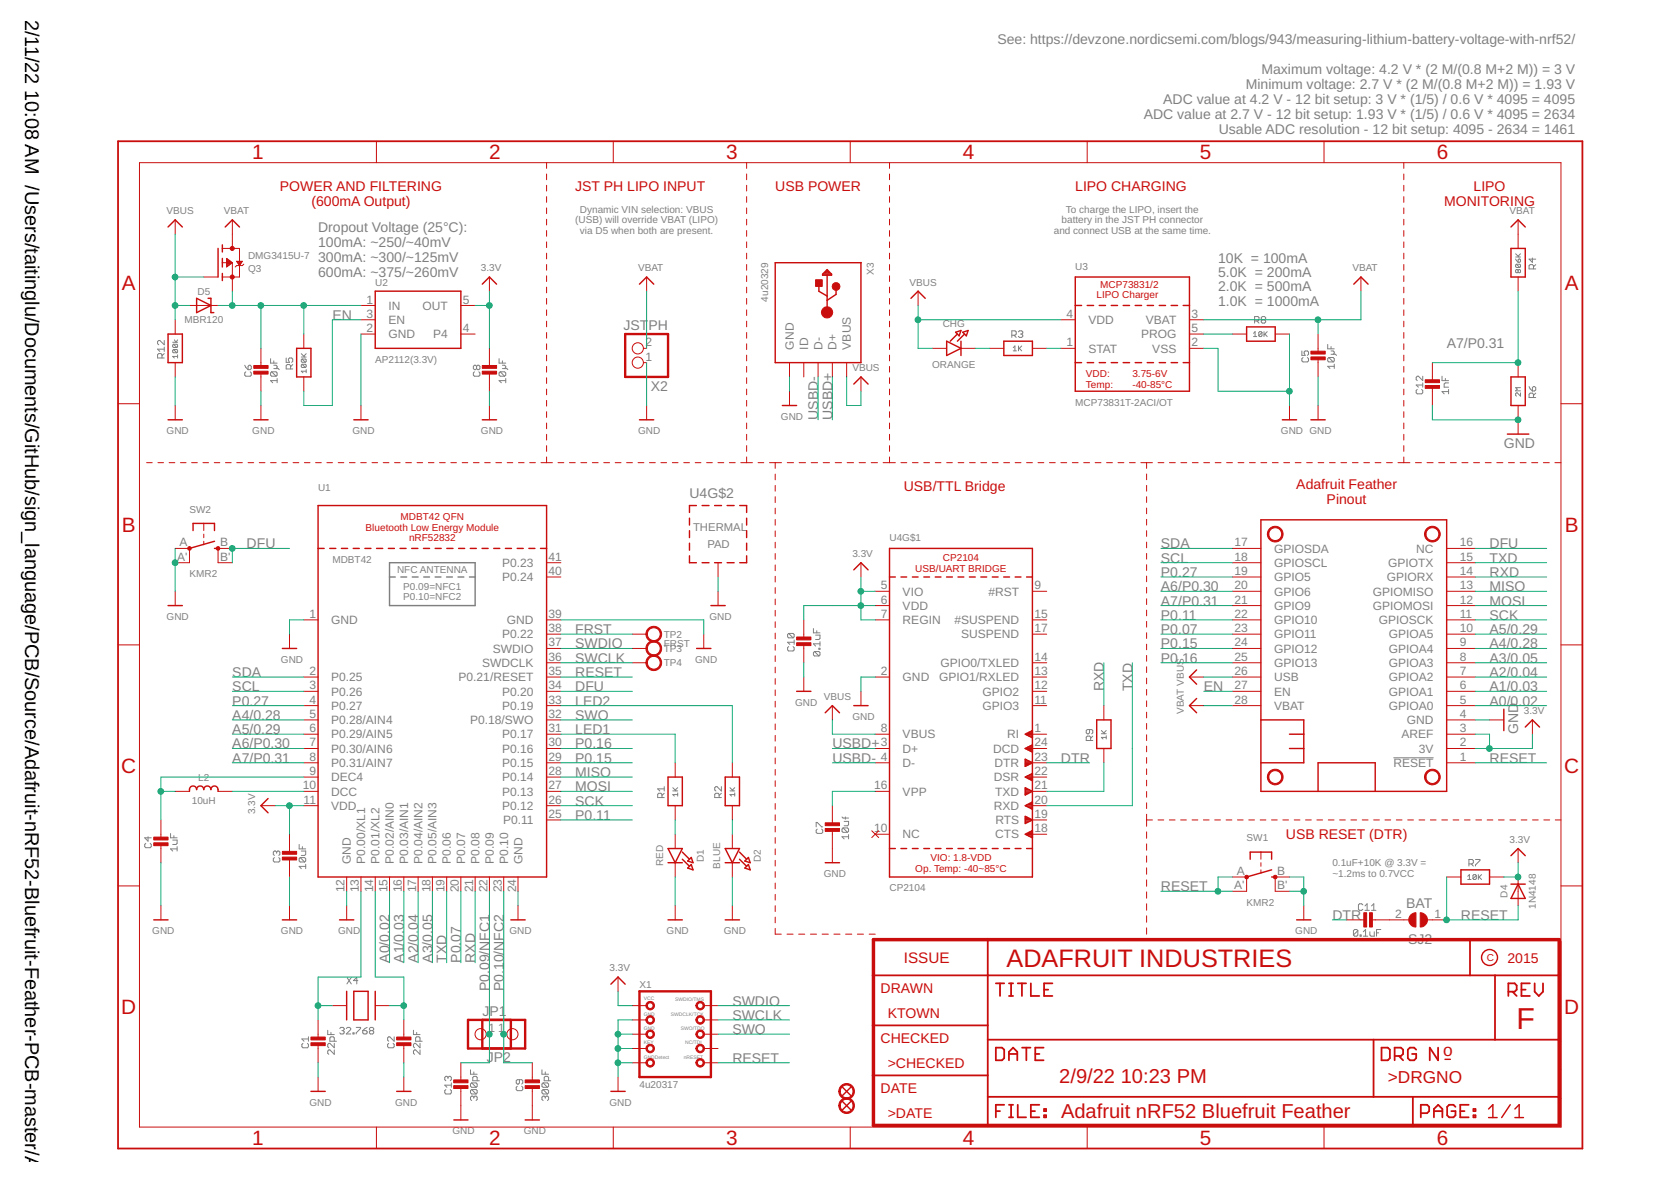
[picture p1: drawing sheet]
<svg xmlns="http://www.w3.org/2000/svg" width="297mm" height="210mm" viewBox="0 0 297 210" stroke-linecap="round" stroke-linejoin="round" font-family="sans-serif">
<defs><g id="words">
<text font-size="5.4" fill="#c90d0c" x="269.6" y="182.9">F</text>
<text font-size="4.5" fill="#c90d0c" x="178.9" y="171.9">ADAFRUIT INDUSTRIES</text>
<g font-size="3.7" fill="#c90d0c">
<text x="44.8" y="28.3">1</text>
<text x="86.9" y="28.3">2</text>
<text x="129.1" y="28.3">3</text>
<text x="171.2" y="28.3">4</text>
<text x="213.3" y="28.3">5</text>
<text x="255.4" y="28.3">6</text>
<text x="21.7" y="51.6">A</text>
<text x="278.2" y="51.6">A</text>
<text x="21.7" y="94.5">B</text>
<text x="278.2" y="94.5">B</text>
<text x="21.6" y="137.3">C</text>
<text x="278" y="137.3">C</text>
<text x="21.6" y="180.2">D</text>
<text x="278" y="180.2">D</text>
<text x="44.8" y="203.5">1</text>
<text x="86.9" y="203.5">2</text>
<text x="129.1" y="203.5">3</text>
<text x="171.2" y="203.5">4</text>
<text x="213.3" y="203.5">5</text>
<text x="255.4" y="203.5">6</text>
</g>
<g font-size="3.6" fill="#c90d0c">
<text x="188.3" y="192.4">2/9/22</text>
<text x="199.2" y="192.4">10:23 PM</text>
<text x="188.6" y="198.7">Adafruit nRF52 Bluefruit Feather</text>
</g>
<g font-size="3.5">
<text x="4.5" y="3.5" transform="rotate(90 4.5 3.5)">2/11/22</text>
<text x="4.5" y="16" transform="rotate(90 4.5 16)">10:08 AM /Users/taitinglu/Documents/GitHub/sign_language/PCB/Source/Adafruit-nRF52-Bluefruit-Feather-PCB-master/Ada</text>
</g>
<g font-size="3.1" fill="#c90d0c">
<text x="256.5" y="187.6">o</text>
<text x="246.7" y="192.4">&gt;DRGNO</text>
</g>
<text font-size="2.7" fill="#c90d0c" x="160.7" y="171.1">ISSUE</text>
<g font-size="2.5" fill="#808080">
<text x="177.3" y="7.8">See: https:/ devzone.nordicsemi.com/blogs/943/measuring-lithium-battery-voltage-with-nrf52/</text>
<text x="221.4" y="15.8">Minimum voltage: 2.7 V * (2 M/(0.8 M+2 M)) = 1.93 V</text>
<text x="224.2" y="13.2">Maximum voltage: 4.2 V * (2 M/(0.8 M+2 M)) = 3 V</text>
<text x="203.3" y="21.2">ADC value at 2.7 V - 12 bit setup: 1.93 V * (1/5) / 0.6 V * 4095 = 2634</text>
<text x="206.8" y="18.5">ADC value at 4.2 V - 12 bit setup: 3 V * (1/5) / 0.6 V * 4095 = 4095</text>
<text x="216.6" y="23.8">Usable ADC resolution - 12 bit setup: 4095 - 2634 = 1461</text>
<text x="56.5" y="41.2">Dropout Voltage (25°C):</text>
<text x="56.5" y="43.9">100mA: ~250/~40mV</text>
<text x="56.5" y="46.6">300mA: ~300/~125mV</text>
<text x="216.5" y="46.7">10K = 100mA</text>
<text x="56.5" y="49.2">600mA: ~375/~260mV</text>
<text x="216.5" y="49.2">5.0K = 200mA</text>
<text x="216.5" y="51.8">2.0K = 500mA</text>
<text x="59.1" y="56.8">EN</text>
<text x="110.8" y="58.6">JST</text>
<text x="115.3" y="58.6">PH</text>
<text x="216.5" y="54.3">1.0K = 1000mA</text>
<text x="257.2" y="61.9">A7/P0.31</text>
<text x="115.7" y="69.4">X2</text>
<text x="145.4" y="74.6" transform="rotate(-90 145.4 74.6)">USBD-</text>
<text x="148" y="74.6" transform="rotate(-90 148 74.6)">USBD+</text>
<text x="267.3" y="79.7">GND</text>
<text x="122.6" y="88.6">U4G$2</text>
<text x="43.8" y="97.5">DFU</text>
<text x="206.4" y="97.5">SDA</text>
<text x="206.4" y="100">SCL</text>
<text x="264.8" y="100">TXD</text>
<text x="264.8" y="97.5">DFU</text>
<text x="206.4" y="102.6">P0.27</text>
<text x="206.4" y="105.1">A6/P0.30</text>
<text x="206.4" y="107.6">A7/P0.31</text>
<text x="264.8" y="107.6">MOSI</text>
<text x="264.8" y="105.1">MISO</text>
<text x="264.8" y="102.6">RXD</text>
<text x="102.2" y="112.7">FRST</text>
<text x="206.4" y="112.7">P0.07</text>
<text x="206.4" y="110.2">P0.11</text>
<text x="264.8" y="110.2">SCK</text>
<text x="264.8" y="112.7">A5/0.29</text>
<text x="102.2" y="115.2">SWDIO</text>
<text x="102.2" y="117.8">SWCLK</text>
<text x="206.4" y="115.2">P0.15</text>
<text x="206.4" y="117.8">P0.16</text>
<text x="264.8" y="117.8">A3/0.05</text>
<text x="264.8" y="115.2">A4/0.28</text>
<text x="41.3" y="120.3">SDA</text>
<text x="41.3" y="122.9">SCL</text>
<text x="41.3" y="125.4">P0.27</text>
<text x="102.2" y="120.3">RESET</text>
<text x="102.2" y="125.4">LED2</text>
<text x="102.2" y="122.9">DFU</text>
<text x="196.2" y="122.9" transform="rotate(-90 196.2 122.9)">RXD</text>
<text x="201.3" y="122.9" transform="rotate(-90 201.3 122.9)">TXD</text>
<text x="214" y="122.9">EN</text>
<text x="264.8" y="120.3">A2/0.04</text>
<text x="264.8" y="125.4">A0/0.02</text>
<text x="264.8" y="122.9">A1/0.03</text>
<text x="41.3" y="127.9">A4/0.28</text>
<text x="41.3" y="130.5">A5/0.29</text>
<text x="102.2" y="130.5">LED1</text>
<text x="102.2" y="127.9">SWO</text>
<text x="269.9" y="130.5" transform="rotate(-90 269.9 130.5)">GND</text>
<text x="41.3" y="133">A6/P0.30</text>
<text x="41.3" y="135.6">A7/P0.31</text>
<text x="102.2" y="135.6">P0.15</text>
<text x="102.2" y="133">P0.16</text>
<text x="148" y="133">USBD+</text>
<text x="148" y="135.6">USBD-</text>
<text x="188.6" y="135.6">DTR</text>
<text x="264.8" y="135.6">RESET</text>
<text x="102.2" y="143.2">SCK</text>
<text x="102.2" y="140.6">MOSI</text>
<text x="102.2" y="138.1">MISO</text>
<text x="102.2" y="145.7">P0.11</text>
<text x="206.4" y="158.4">RESET</text>
<text x="249.9" y="161.5">BAT</text>
<text x="236.8" y="163.5">DTR</text>
<text x="250.3" y="167.8">SJ2</text>
<text x="259.7" y="163.5">RESET</text>
<text x="69.2" y="171.1" transform="rotate(-90 69.2 171.1)">A0/0.02</text>
<text x="71.8" y="171.1" transform="rotate(-90 71.8 171.1)">A1/0.03</text>
<text x="74.3" y="171.1" transform="rotate(-90 74.3 171.1)">A2/0.04</text>
<text x="76.9" y="171.1" transform="rotate(-90 76.9 171.1)">A3/0.05</text>
<text x="79.4" y="171.1" transform="rotate(-90 79.4 171.1)">TXD</text>
<text x="81.9" y="171.1" transform="rotate(-90 81.9 171.1)">P0.07</text>
<text x="84.5" y="171.1" transform="rotate(-90 84.5 171.1)">RXD</text>
<text x="87" y="176.2" transform="rotate(-90 87 176.2)">P0.09/NFC1</text>
<text x="89.6" y="176.2" transform="rotate(-90 89.6 176.2)">P0.10/NFC2</text>
<text x="130.2" y="178.7">SWDIO</text>
<text x="85.7" y="180.6">JP1</text>
<text x="130.2" y="181.3">SWCLK</text>
<text x="130.2" y="183.8">SWO</text>
<text x="86.5" y="188.8">JP2</text>
<text x="130.2" y="188.9">RESET</text>
</g>
<g font-size="2.5" fill="#c90d0c">
<text x="49.8" y="33.9">POWER AND FILTERING</text>
<text x="102.2" y="34">JST PH LIPO INPUT</text>
<text x="137.8" y="34">USB POWER</text>
<text x="191.1" y="34">LIPO CHARGING</text>
<text x="261.9" y="33.9">LIPO</text>
<text x="55.4" y="36.5">(600mA Output)</text>
<text x="256.7" y="36.5">MONITORING</text>
<text x="160.7" y="87.3">USB/TTL Bridge</text>
<text x="230.4" y="86.9">Adafruit Feather</text>
<text x="235.8" y="89.5">Pinout</text>
<text x="228.6" y="149.2">USB RESET (DTR)</text>
<text x="268" y="171.1">2015</text>
<text x="156.5" y="176.5">DRAWN</text>
<text x="156.5" y="185.4">CHECKED</text>
<text x="157.8" y="181">KTOWN</text>
<text x="157.8" y="189.9">&gt;CHECKED</text>
<text x="156.5" y="194.3">DATE</text>
<text x="157.8" y="198.7">&gt;DATE</text>
</g>
<g font-size="2.1" fill="#808080">
<text x="65.2" y="53.9">1</text>
<text x="82.3" y="53.9">5</text>
<text x="65.2" y="56.5">3</text>
<text x="65.2" y="59">2</text>
<text x="69" y="55.1">IN</text>
<text x="69" y="57.6">EN</text>
<text x="75.1" y="55.1">OUT</text>
<text x="82.3" y="59">4</text>
<text x="189.6" y="56.5">4</text>
<text x="193.5" y="57.6">VDD</text>
<text x="203.7" y="57.6">VBAT</text>
<text x="211.8" y="56.5">3</text>
<text x="211.8" y="59">5</text>
<text x="69" y="60.1">GND</text>
<text x="77" y="60.1">P4</text>
<text x="114.7" y="64.1">1</text>
<text x="114.7" y="61.6">2</text>
<text x="141.1" y="62.1" transform="rotate(-90 141.1 62.1)">GND</text>
<text x="143.6" y="62.1" transform="rotate(-90 143.6 62.1)">ID</text>
<text x="146.2" y="62.1" transform="rotate(-90 146.2 62.1)">D-</text>
<text x="148.7" y="62.1" transform="rotate(-90 148.7 62.1)">D+</text>
<text x="151.3" y="62.1" transform="rotate(-90 151.3 62.1)">VBUS</text>
<text x="189.6" y="61.6">1</text>
<text x="193.5" y="62.7">STAT</text>
<text x="202.8" y="60.1">PROG</text>
<text x="204.8" y="62.7">VSS</text>
<text x="211.8" y="61.6">2</text>
<text x="31.5" y="99.7">A'</text>
<text x="31.9" y="97.1">A</text>
<text x="39.1" y="97.1">B</text>
<text x="39.1" y="99.7">B'</text>
<text x="89.2" y="100.8">P0.23</text>
<text x="97.5" y="99.7">41</text>
<text x="219.4" y="97.1">17</text>
<text x="219.4" y="99.7">18</text>
<text x="226.5" y="98.2">GPIOSDA</text>
<text x="226.5" y="100.8">GPIOSCL</text>
<text x="246.7" y="100.8">GPIOTX</text>
<text x="251.7" y="98.2">NC</text>
<text x="259.5" y="99.7">15</text>
<text x="259.5" y="97.1">16</text>
<text x="89.2" y="103.3">P0.24</text>
<text x="97.5" y="102.2">40</text>
<text x="156.6" y="104.7">5</text>
<text x="156.6" y="107.3">6</text>
<text x="160.5" y="105.9">VIO</text>
<text x="175.7" y="105.9">#RST</text>
<text x="183.9" y="104.7">9</text>
<text x="219.4" y="102.2">19</text>
<text x="219.4" y="107.3">21</text>
<text x="219.4" y="104.7">20</text>
<text x="226.5" y="103.3">GPIO5</text>
<text x="226.5" y="105.9">GPIO6</text>
<text x="244" y="105.9">GPIOMISO</text>
<text x="246.5" y="103.3">GPIORX</text>
<text x="259.5" y="107.3">12</text>
<text x="259.5" y="104.7">13</text>
<text x="259.5" y="102.2">14</text>
<text x="55" y="109.8">1</text>
<text x="58.9" y="110.9">GND</text>
<text x="89.2" y="113.5">P0.22</text>
<text x="90.1" y="110.9">GND</text>
<text x="97.5" y="112.4">38</text>
<text x="97.5" y="109.8">39</text>
<text x="156.6" y="109.8">7</text>
<text x="160.5" y="108.4">VDD</text>
<text x="160.5" y="110.9">REGIN</text>
<text x="169.7" y="110.9">#SUSPEND</text>
<text x="170.8" y="113.5">SUSPEND</text>
<text x="183.9" y="112.4">17</text>
<text x="183.9" y="109.8">15</text>
<text x="219.4" y="109.8">22</text>
<text x="219.4" y="112.4">23</text>
<text x="226.5" y="108.4">GPIO9</text>
<text x="226.5" y="110.9">GPIO10</text>
<text x="226.5" y="113.5">GPIO11</text>
<text x="244" y="108.4">GPIOMOSI</text>
<text x="245.1" y="110.9">GPIOSCK</text>
<text x="246.9" y="113.5">GPIOA5</text>
<text x="259.5" y="112.4">10</text>
<text x="259.5" y="109.8">11</text>
<text x="55" y="120">2</text>
<text x="85.7" y="118.6">SWDCLK</text>
<text x="87.6" y="116">SWDIO</text>
<text x="97.5" y="120">35</text>
<text x="97.5" y="117.4">36</text>
<text x="97.5" y="114.9">37</text>
<text x="156.6" y="120">2</text>
<text x="167.2" y="118.6">GPIO0/TXLED</text>
<text x="183.9" y="117.4">14</text>
<text x="183.9" y="120">13</text>
<text x="219.4" y="114.9">24</text>
<text x="219.4" y="117.4">25</text>
<text x="219.4" y="120">26</text>
<text x="226.5" y="116">GPIO12</text>
<text x="226.5" y="118.6">GPIO13</text>
<text x="246.9" y="118.6">GPIOA3</text>
<text x="246.9" y="116">GPIOA4</text>
<text x="259.5" y="120">7</text>
<text x="259.5" y="117.4">8</text>
<text x="259.5" y="114.9">9</text>
<text x="55" y="122.5">3</text>
<text x="55" y="125.1">4</text>
<text x="58.9" y="121.1">P0.25</text>
<text x="58.9" y="123.6">P0.26</text>
<text x="81.5" y="121.1">P0.21/RESET</text>
<text x="89.2" y="123.6">P0.20</text>
<text x="97.5" y="125.1">33</text>
<text x="97.5" y="122.5">34</text>
<text x="160.5" y="121.1">GND</text>
<text x="166.9" y="121.1">GPIO1/RXLED</text>
<text x="174.6" y="123.6">GPIO2</text>
<text x="183.9" y="125.1">11</text>
<text x="183.9" y="122.5">12</text>
<text x="219.4" y="122.5">27</text>
<text x="219.4" y="125.1">28</text>
<text x="226.5" y="123.6">EN</text>
<text x="226.5" y="121.1">USB</text>
<text x="246.9" y="123.6">GPIOA1</text>
<text x="246.9" y="121.1">GPIOA2</text>
<text x="259.5" y="125.1">5</text>
<text x="259.5" y="122.5">6</text>
<text x="55" y="127.6">5</text>
<text x="55" y="130.1">6</text>
<text x="58.9" y="126.2">P0.27</text>
<text x="58.9" y="128.7">P0.28/AIN4</text>
<text x="58.9" y="131.2">P0.29/AIN5</text>
<text x="83.6" y="128.7">P0.18/SWO</text>
<text x="89.2" y="131.2">P0.17</text>
<text x="89.2" y="126.2">P0.19</text>
<text x="97.5" y="130.1">31</text>
<text x="97.5" y="127.6">32</text>
<text x="156.6" y="130.1">8</text>
<text x="160.5" y="131.2">VBUS</text>
<text x="174.6" y="126.2">GPIO3</text>
<text x="179" y="131.2">RI</text>
<text x="183.9" y="130.1">1</text>
<text x="226.5" y="126.2">VBAT</text>
<text x="246.9" y="126.2">GPIOA0</text>
<text x="249.1" y="131.2">AREF</text>
<text x="250.1" y="128.7">GND</text>
<text x="259.5" y="130.1">3</text>
<text x="259.5" y="127.6">4</text>
<text x="55" y="132.7">7</text>
<text x="55" y="135.2">8</text>
<text x="55" y="137.7">9</text>
<text x="58.9" y="133.8">P0.30/AIN6</text>
<text x="58.9" y="136.3">P0.31/AIN7</text>
<text x="89.2" y="136.3">P0.15</text>
<text x="89.2" y="133.8">P0.16</text>
<text x="97.5" y="137.7">28</text>
<text x="97.5" y="135.2">29</text>
<text x="97.5" y="132.7">30</text>
<text x="156.6" y="132.7">3</text>
<text x="156.6" y="135.2">4</text>
<text x="160.5" y="133.8">D+</text>
<text x="160.5" y="136.3">D-</text>
<text x="176.5" y="133.8">DCD</text>
<text x="176.8" y="136.3">DTR</text>
<text x="183.9" y="132.7">24</text>
<text x="183.9" y="135.2">23</text>
<text x="183.9" y="137.7">22</text>
<text x="247.7" y="136.3">RESET</text>
<text x="252.2" y="133.8">3V</text>
<text x="259.5" y="135.2">1</text>
<text x="259.5" y="132.7">2</text>
<text x="53.8" y="140.3">10</text>
<text x="54" y="142.8">11</text>
<text x="58.9" y="138.9">DEC4</text>
<text x="58.9" y="141.4">DCC</text>
<text x="58.9" y="143.9">VDD</text>
<text x="89.2" y="143.9">P0.12</text>
<text x="89.2" y="141.4">P0.13</text>
<text x="89.2" y="138.9">P0.14</text>
<text x="97.5" y="142.8">26</text>
<text x="97.5" y="140.3">27</text>
<text x="155.4" y="140.3">16</text>
<text x="160.5" y="141.4">VPP</text>
<text x="176.7" y="138.9">DSR</text>
<text x="176.7" y="143.9">RXD</text>
<text x="176.9" y="141.4">TXD</text>
<text x="183.9" y="140.3">21</text>
<text x="183.9" y="142.8">20</text>
<text x="89.4" y="146.5">P0.11</text>
<text x="97.5" y="145.4">25</text>
<text x="155.4" y="147.9">10</text>
<text x="160.5" y="149">NC</text>
<text x="176.9" y="149">CTS</text>
<text x="176.9" y="146.5">RTS</text>
<text x="183.9" y="145.4">19</text>
<text x="183.9" y="147.9">18</text>
<text x="62.4" y="153.5" transform="rotate(-90 62.4 153.5)">GND</text>
<text x="64.9" y="153.5" transform="rotate(-90 64.9 153.5)">P0.00/XL1</text>
<text x="67.5" y="153.5" transform="rotate(-90 67.5 153.5)">P0.01/XL2</text>
<text x="70" y="153.5" transform="rotate(-90 70 153.5)">P0.02/AIN0</text>
<text x="72.5" y="153.5" transform="rotate(-90 72.5 153.5)">P0.03/AIN1</text>
<text x="75.1" y="153.5" transform="rotate(-90 75.1 153.5)">P0.04/AIN2</text>
<text x="77.6" y="153.5" transform="rotate(-90 77.6 153.5)">P0.05/AIN3</text>
<text x="80.2" y="153.5" transform="rotate(-90 80.2 153.5)">P0.06</text>
<text x="82.7" y="153.5" transform="rotate(-90 82.7 153.5)">P0.07</text>
<text x="85.2" y="153.5" transform="rotate(-90 85.2 153.5)">P0.08</text>
<text x="87.8" y="153.5" transform="rotate(-90 87.8 153.5)">P0.09</text>
<text x="90.3" y="153.5" transform="rotate(-90 90.3 153.5)">P0.10</text>
<text x="92.9" y="153.5" transform="rotate(-90 92.9 153.5)">GND</text>
<text x="219.8" y="155.5">A</text>
<text x="227" y="155.5">B</text>
<text x="61.3" y="158.6" transform="rotate(-90 61.3 158.6)">12</text>
<text x="63.8" y="158.6" transform="rotate(-90 63.8 158.6)">13</text>
<text x="66.3" y="158.6" transform="rotate(-90 66.3 158.6)">14</text>
<text x="68.9" y="158.6" transform="rotate(-90 68.9 158.6)">15</text>
<text x="71.4" y="158.6" transform="rotate(-90 71.4 158.6)">16</text>
<text x="74" y="158.6" transform="rotate(-90 74 158.6)">17</text>
<text x="76.5" y="158.6" transform="rotate(-90 76.5 158.6)">18</text>
<text x="79" y="158.6" transform="rotate(-90 79 158.6)">19</text>
<text x="81.6" y="158.6" transform="rotate(-90 81.6 158.6)">20</text>
<text x="84.1" y="158.6" transform="rotate(-90 84.1 158.6)">21</text>
<text x="86.7" y="158.6" transform="rotate(-90 86.7 158.6)">22</text>
<text x="89.2" y="158.6" transform="rotate(-90 89.2 158.6)">23</text>
<text x="91.7" y="158.6" transform="rotate(-90 91.7 158.6)">24</text>
<text x="219.4" y="158.1">A'</text>
<text x="227" y="158.1">B'</text>
<text x="248" y="163.1">2</text>
<text x="255" y="163.1">1</text>
<text x="86.8" y="183.5">1</text>
<text x="88.6" y="183.5">1</text>
</g>
<g font-size="2" fill="#808080">
<text x="123.2" y="94.3">THERMAL</text>
<text x="125.7" y="97.5">PAD</text>
</g>
<g font-size="1.8" fill="#808080">
<text x="29.6" y="38">VBUS</text>
<text x="39.8" y="38">VBAT</text>
<text x="102.2" y="39.7">(USB) will override VBAT (LIPO)</text>
<text x="103.1" y="37.8">Dynamic VIN selection: VBUS</text>
<text x="103.1" y="41.6">via D5 when both are present.</text>
<text x="187.3" y="41.6">and connect USB at the same time.</text>
<text x="188.7" y="39.7">battery in the JST PH connector</text>
<text x="189.5" y="37.8">To charge the LIPO, insert the</text>
<text x="268.3" y="38">VBAT</text>
<text x="44.1" y="46">DMG3415U-7</text>
<text x="191.1" y="48">U3</text>
<text x="35.1" y="52.4">D5</text>
<text x="44.1" y="48.3">Q3</text>
<text x="66.7" y="50.7">U2</text>
<text x="85.5" y="48.2">3.3V</text>
<text x="113.4" y="48.2">VBAT</text>
<text x="136.5" y="53.6" transform="rotate(-90 136.5 53.6)">4u20329</text>
<text x="155.3" y="48.9" transform="rotate(-90 155.3 48.9)">X3</text>
<text x="161.7" y="50.7">VBUS</text>
<text x="240.4" y="48.2">VBAT</text>
<text x="32.8" y="57.4">MBR120</text>
<text x="167.6" y="58.1">CHG</text>
<text x="66.7" y="64.5">AP2112(3.3V)</text>
<text x="151.5" y="66">VBUS</text>
<text x="165.7" y="65.3">ORANGE</text>
<text x="29.6" y="77.2">GND</text>
<text x="44.9" y="77.2">GND</text>
<text x="62.6" y="77.2">GND</text>
<text x="85.5" y="77.2">GND</text>
<text x="113.4" y="77.2">GND</text>
<text x="138.8" y="74.6">GND</text>
<text x="191.1" y="72.1">MCP73831T-2ACI/OT</text>
<text x="227.7" y="77.2">GND GND</text>
<text x="56.5" y="87.3">U1</text>
<text x="33.7" y="91.1">SW2</text>
<text x="59.1" y="100">MDBT42</text>
<text x="70.6" y="101.9">NFC ANTENNA</text>
<text x="151.5" y="99">3.3V</text>
<text x="158.1" y="96.2">U4G$1</text>
<text x="33.7" y="102.6">KMR2</text>
<text x="71.7" y="104.8">P0.09=NFC1</text>
<text x="71.7" y="106.7">P0.10=NFC2</text>
<text x="29.6" y="110.2">GND</text>
<text x="118" y="113.3">TP2</text>
<text x="126.1" y="110.2">GND</text>
<text x="49.9" y="117.8">GND</text>
<text x="118" y="115">FRST</text>
<text x="118" y="115.9">TP3</text>
<text x="118" y="118.4">TP4</text>
<text x="123.6" y="117.8">GND</text>
<text x="141.4" y="125.4">GND</text>
<text x="146.4" y="124.4">VBUS</text>
<text x="151.5" y="127.9">GND</text>
<text x="210.4" y="126.9" transform="rotate(-90 210.4 126.9)">VBAT VBUS</text>
<text x="270.9" y="126.9">3.3V</text>
<text x="34.1" y="142.8">10uH</text>
<text x="35.2" y="138.7">L2</text>
<text x="45.4" y="144.7" transform="rotate(-90 45.4 144.7)">3.3V</text>
<text x="221.6" y="149.5">SW1</text>
<text x="268.3" y="149.8">3.3V</text>
<text x="117.9" y="154" transform="rotate(-90 117.9 154)">RED</text>
<text x="125.1" y="153.2" transform="rotate(-90 125.1 153.2)">D1</text>
<text x="128" y="154.4" transform="rotate(-90 128 154.4)">BLUE</text>
<text x="135.3" y="153.2" transform="rotate(-90 135.3 153.2)">D2</text>
<text x="146.4" y="155.9">GND</text>
<text x="236.8" y="154">0.1uF+10K @ 3.3V =</text>
<text x="236.8" y="155.9">~1.2ms to 0.7VCC</text>
<text x="158.1" y="158.4">CP2104</text>
<text x="221.6" y="161">KMR2</text>
<text x="268" y="159.5" transform="rotate(-90 268 159.5)">D4</text>
<text x="273" y="161.5" transform="rotate(-90 273 161.5)">1N4148</text>
<text x="27.1" y="166">GND</text>
<text x="49.9" y="166">GND</text>
<text x="60.1" y="166">GND</text>
<text x="90.6" y="166">GND</text>
<text x="118.5" y="166">GND</text>
<text x="128.7" y="166">GND</text>
<text x="230.2" y="166">GND</text>
<text x="108.3" y="172.6">3.3V</text>
<text x="113.7" y="175.6">X1</text>
<text x="55" y="196.5">GND</text>
<text x="70.3" y="196.5">GND</text>
<text x="108.3" y="196.5">GND</text>
<text x="113.7" y="193.3">4u20317</text>
<text x="80.4" y="201.6">GND</text>
<text x="93.1" y="201.6">GND</text>
</g>
<g font-size="1.8" fill="#c90d0c">
<text x="194.9" y="53">LIPO Charger</text>
<text x="195.6" y="51.1">MCP73831/2</text>
<text x="193" y="68.9">Temp:</text>
<text x="193" y="67">VDD:</text>
<text x="201.3" y="68.9">-40-85°C</text>
<text x="201.3" y="67">3.75-6V</text>
<text x="65" y="94.3">Bluetooth Low Energy Module</text>
<text x="71.2" y="92.4">MDBT42 QFN</text>
<text x="72.7" y="96.2">nRF52832</text>
<text x="162.7" y="101.6">USB/UART BRIDGE</text>
<text x="167.6" y="99.7">CP2104</text>
<text x="162.7" y="154.9">Op. Temp: -40~85°C</text>
<text x="165.4" y="153">VIO: 1.8-VDD</text>
<text x="264.3" y="170.8">C</text>
</g>
<g font-size=".9" fill="#808080">
<text x="114.4" y="177.7">VCC</text>
<text x="120" y="178">SWDIO/TMS</text>
<text x="114.4" y="180.5">GND</text>
<text x="114.4" y="183.1">GND</text>
<text x="114.4" y="185.6">KEY</text>
<text x="119.3" y="180.5">SWDCLK/TCK</text>
<text x="121" y="183.1">SWO/TDO</text>
<text x="121.8" y="185.6">NC/TDI</text>
<text x="114.4" y="188.1">GNDDetect</text>
<text x="121.5" y="188.1">nRESET</text>
</g>
</g></defs>
<path d="M69.2 100h15.3v7.6h-15.3zM69.2 102.6h1.1M71.3 102.6h1M73.3 102.6h1M75.3 102.6h1.1M77.4 102.6h1M79.4 102.6h1M81.4 102.6h1.1M83.4 102.6h1.1" fill="none" stroke="#808080" stroke-width=".25"/>
<g fill="none" stroke="#808080" stroke-width=".18">
<path d="M179.9 59.6h.5l.2-.2v-.4l-.2-.2h-.5v1.2M180.2 59.6l.4 .4M181 59l.2-.2h.4l.2 .2-.2 .4M181.4 59.4h.2M181.6 59.4l.2 .2-.2 .4h-.4l-.2-.2M222.8 59.2l.3-.3v.9M222.8 59.8h.6M223 57h.6l.2-.2v-.3l-.2-.2h-.6v1.1M223.4 57l.4 .4M224.3 59.1v.6l-.1 .1h-.3l-.1-.1M224.3 59.1l-.1-.2h-.3l-.1 .2v.6M224.3 59.1l-.5 .6"/>
<path d="M224.4 56.8l-.2-.2 .2-.3h.4l.2 .2v.1l-.2 .2M224.4 56.8l-.2 .2 .2 .4h.4l.2-.2-.2-.4M224.4 56.8h.4M224.7 58.9v.9M224.8 59.4l.5 .4M225.3 58.9l-.6 .6M269.4 46l.5 .6M269.4 45.7h.9M269.4 45.1l.6 .6M269.6 47l-.2 .1v.3l.2 .1h.6M269.6 47h.6l.1 .1-.1 .4M269.6 47l.6 .5"/>
<path d="M269.9 48l-.2-.1-.3 .1v.3l.2 .2 .3-.2M269.9 48l.1-.1 .3 .1-.1 .5-.3-.2M269.9 46.2l.1-.2 .3 .2-.1 .4h-.3zM269.9 48v.3M270.3 45.1l-.4 .4M272.4 45.8v.8l-.6-.5h1.2M272.6 47.8v-.6l-.2-.2h-.4l-.2 .2v.6h1.2M273 47l-.4 .4M28.8 63.6v-.6l-.2-.2h-.4l-.2 .2v.6h1.2M29.2 60.5v.8l-.8-.8-.4 .2v.4l.2 .2M29.2 62.8l-.4 .4M29.2 62.1h-1.2l.4 .4"/>
<path d="M29.2 61.7v.8M30.7 60.8h.9M30.8 61.2h.6l.2 .1-.2 .5M30.8 62.1h.6l.2 .2-.2 .4M30.8 62.1l-.1 .2v.3l.1 .1h.6M30.8 61.2l-.1 .1v.3l.1 .2h.6M30.8 62.1l.6 .6M30.8 61.2l.6 .6M31 60.4l.3 .4 .3-.4M31.6 63.4h-.9l.3 .2M31.6 63.1v.5M43.5 64.9l.6 .8"/>
<path d="M43.7 66.1l-.2 .2v.4l.2 .2h.8l.2-.2v-.4l-.2-.2M44.1 65.1l.2-.2 .4 .2v.4l-.2 .2h-.4zM48.1 63.8v.7h1.2M48.3 66.1h.8l.2 .2v.4l-.2 .2M48.3 66.1l-.2 .2v.4l.2 .2h.8M48.3 66.1l.8 .8M48.7 64.9h.4l.2 .2-.2 .4M48.7 65.5h.8l.1 .2M48.7 64.1v.4M49.3 67.6h-1.2l.4 .4M49.3 67.3v.7M50.9 63.6v.8h.6l-.2-.4v-.2l.2-.2h.3l.2 .2v.4l-.2 .2"/>
<path d="M51.7 65.6v-.6l-.2-.2h-.4l-.2 .2v.6h1.1M52 64.8l-.3 .4M53.6 63.5h.8M53.6 62.9l.6 .6M53.7 64.7h.6l.1 .2v.3l-.1 .1M53.7 63.8h.6l.1 .1v.3l-.1 .2M53.7 64.7l-.1 .2v.3l.1 .1h.6M53.7 63.8l-.1 .1v.3l.1 .2h.6M53.7 64.7l.6 .6M53.7 63.8l.6 .6M54.4 66h-.8l.3 .3M54.4 65.7v.6"/>
<path d="M54.4 62.9l-.4 .4M84.3 66.1l-.2 .2v.4l.2 .2h.8l.2-.2v-.4l-.2-.2M84.7 65.1l-.2-.2-.4 .2v.4l.2 .2 .4-.2M84.7 65.1l.2-.2h.2l.2 .2v.4l-.2 .2h-.2l-.2-.2M84.7 65.1v.4M88.7 63.8v.7h1.2M88.9 66.1l-.2 .2v.4l.2 .2h.8M88.9 66.1h.8l.2 .2v.4l-.2 .2M88.9 66.1l.8 .8M89.3 65.5h.8l.2 .2M89.3 64.9h.4l.2 .2-.2 .4M89.3 64.1v.4"/>
<path d="M89.9 67.6h-1.2l.4 .4M89.9 67.3v.7M180.1 61.8l.3-.3v.9M180.1 62.4h.6M181 61.5v.9M181.2 61.9l.4 .5M181.6 61.5l-.6 .6M231.4 62.4v.8h.6l-.2-.4v-.2l.2-.2h.4l.2 .2v.4l-.2 .2M231.6 63.5l-.2 .3v.3l.2 .2h.8l.2-.2v-.3l-.2-.3M236 61.2v.8h1.2M236.2 63.5h.8l.2 .3v.3l-.2 .2M236.2 63.5l-.2 .3v.3l.2 .2h.8"/>
<path d="M236.2 63.5l.8 .8M236.6 62.4h.4l.2 .2v.2l-.2 .2M236.6 63h.8l.2 .2M236.6 61.6v.4M237.2 65.1h-1.2l.4 .4M237.2 64.7v.8M251.9 69.2l-.2 .2v.4l.2 .2h.8l.2-.2v-.4l-.2-.2M252.9 66.9v.7l-.8-.7h-.2l-.2 .2v.4l.2 .1M252.9 68.1v.7M252.9 68.4h-1.2l.4 .4M256.3 66.9v.7h1.2M256.9 67.3v.3"/>
<path d="M257.5 69.6h-1.2l.4 .4M257.5 69.2v.8M257.5 68.1h-.6l-.2 .1v.6h.8M270.3 69.8v.6l-.6-.6h-.1l-.2 .2v.3l.2 .1M270.3 68.9h-.9l.3 .3-.3 .3h.9M271.8 68.7l.2 .4 .4 .4M272.4 68.9l.4-.2 .2 .2v.4l-.2 .2h-.4zM272.6 70.7v-.6l-.2-.2h-.4l-.2 .2v.6h1.2M273 69.9l-.4 .4M140.2 114.9l-.2 .2v.4l.2 .2h.8l.2-.2v-.4l-.2-.2M140.2 112.6l-.2 .2v.4l.2 .2h.8M140.2 112.6h.8l.2 .2v.4l-.2 .2"/>
<path d="M140.2 112.6l.8 .8M141.2 113.7v.8M141.2 114.2h-1.2l.4 .3M144.6 111.7v.8h1.2M144.8 115.8l-.2 .2v.4l.2 .2h.8M144.8 115.8h.8l.2 .2v.4l-.2 .2M144.8 115.8l.8 .8M145 112.9h.8v.6l-.2 .2h-.6M145.2 112.1v.4M145.6 115.2h.2v.2h-.2zM145.8 114v.8M145.8 114.4h-1.2l.4 .4"/>
<path d="M118.1 139.8v.8M119.6 140l.6 .6M120.5 140l-.5 .4M128.2 139.8v.8l-.7-.8-.5 .2v.4l.3 .2M129.8 140l.5 .6M130.6 140l-.4 .4M193.7 129.7v.5l-.2 .2-.4-.2v-.3l.2-.2h.8l.2 .2v.3l-.2 .2M193.9 131.6v-.6l-.2-.2h-.4l-.2 .2v.6h1.2M194.3 130.8l-.4 .4M195.8 130.4h.8M195.8 129.8l.5 .6M196.6 131.1h-.8l.3 .2"/>
<path d="M196.6 130.8v.5M196.6 129.8l-.4 .5M247.7 134.7h7.1M25.9 149.9l-.2 .2v.4l.2 .2h.8l.2-.2v-.4l-.2-.2M26.3 148.7v.8l-.6-.6h1.2M30.3 148.1v.8h1.2M30.7 149.3h.8v.6l-.2 .2h-.6M30.9 148.5v.4M31.5 150.9h-1.2l.4 .4M31.5 150.5v.8M48.8 152.4l-.2 .2v.4l.2 .2h.8l.1-.2v-.4l-.1-.2M49.2 151.4l-.2-.1-.4 .1v.4l.2 .2"/>
<path d="M49.2 151.4l.2-.1 .3 .1v.4l-.1 .2M49.2 151.4v.3M53.2 150.1v.8h1.1M53.4 152.4h.8l.1 .2v.4l-.1 .2M53.4 152.4l-.2 .2v.4l.2 .2h.8M53.4 152.4l.8 .8M53.6 151.3h.7v.5l-.1 .2h-.6M53.7 150.5v.4M54.3 154h-1.1l.4 .4M54.3 153.6v.8M117.7 141.8v-.6l-.2-.2h-.4l-.2 .2v.6h1.2M118.1 141l-.4 .4"/>
<path d="M118.1 140.2h-1.2l.4 .4M119.6 140.6h.9M120.5 141.2h-.9l.3 .3M120.5 140.9v.6M127.8 141.8v-.6l-.2-.2h-.3l-.3 .2v.6h1.2M128.2 141l-.4 .4M129.8 140.6h.8M130.6 141.2h-.8l.2 .3M130.6 140.9v.6M145.1 147v-.8h.2l.8 .8h.1M145.3 147.4l-.2 .2v.3l.2 .2h.8l.1-.2v-.3l-.1-.2M149.7 145.2l.2 .2h.9"/>
<path d="M149.9 147.2h.8l.1 .2v.3l-.1 .2M149.9 147.2l-.2 .2v.3l.2 .2h.8M149.9 147.2l.8 .7M150.1 146h.7v.6l-.1 .2h-.6M150.3 145.2v.4M150.8 148.7h-1.1l.4 .4M150.8 148.3v.8M260.9 155.7l.3-.3v.9M260.9 156.3h.6M261.1 153.5h.6l.2-.2v-.3l-.2-.2h-.6v1.1M261.5 153.5l.4 .4M262.3 152.8h.8v.2l-.8 .7v.2"/>
<path d="M262.4 155.6v.6l-.1 .1h-.3l-.2-.1M262.4 155.6l-.1-.2h-.3l-.2 .2v.6M262.4 155.6l-.6 .6M262.8 155.4v.9M262.9 155.9l.5 .4M263.4 155.4l-.6 .6M61.7 173.7l.7 1.2M62.4 173.7l-.7 1.2M63.6 174.3h-.8l.6-.6v1.2M241.4 165.4l-.2-.2h-.4l-.2 .2v.8M241.4 165.4v.8l-.2 .2h-.4l-.2-.2M241.4 165.4l-.8 .8"/>
<path d="M241.8 166.2h.2v.2h-.2zM242.3 160.8l-.3-.2h-.3l-.2 .2v.8l.2 .2h.3l.3-.2M242.3 166.4h.8M242.3 165.6l.4-.4v1.2M242.6 161.8h.8M242.6 161l.4-.4v1.2M243.5 165.6v.6l.2 .2h.6v-.8M243.8 161.8h.8M243.8 161l.4-.4v1.2M244.7 165.8h.4M245.5 165.2h-.8v1.2M53.9 185.4l-.2 .2v.4l.2 .2h.7l.2-.2v-.4l-.2-.2"/>
<path d="M54.8 184.3v.8M54.8 184.7h-1.1l.3 .4M58.3 183.1v.8h1.1M58.8 183.5v.4M59.4 185.1v-.6l-.2-.2h-.4l-.2 .2v.6h1.2M59.4 185.4v.8l-.8-.8-.3 .2v.4l.1 .2M59.4 186.6v.8l-.8-.8h-.2l-.1 .2v.4l.1 .2M60.4 182.8l.2-.2h.4l.2 .2-.2 .4M60.8 183.2h.2M61 183.2l.2 .2v.2l-.2 .2h-.4l-.2-.2M61.6 182.8l.2-.2h.4l.1 .2v.2l-.7 .8h.7M62.7 183.6h.2v.2h-.2z"/>
<path d="M63.3 182.6h.8v.2l-.8 .8v.2M64.5 183.2h.6l.2 .2v.2l-.2 .2h-.4l-.2-.2zM65.3 182.6l-.8 .6M65.9 183.2l-.2-.2 .2-.4h.3l.2 .2-.2 .4M65.9 183.2h.3M65.9 183.2l-.2 .2v.2l.2 .2h.3l.2-.2v-.2l-.2-.2M69.1 185.4l-.2 .2v.4l.2 .2h.8l.2-.2v-.4l-.2-.2M70.1 184.3v.8l-.8-.8-.4 .2v.4l.2 .2M73.5 183.1v.8h1.2M74.1 183.5v.4M74.7 186.6v.8l-.8-.8h-.2l-.2 .2v.4l.2 .2M74.7 185.4v.8l-.8-.8-.4 .2v.4l.2 .2"/>
<path d="M74.7 185.1v-.6l-.2-.2h-.4l-.2 .2v.6h1.1M79.3 193.7l-.2 .1v.4l.2 .2h.7l.2-.2v-.4l-.2-.1M79.6 191.5l-.2-.2-.3 .2v.4l.2 .2M79.6 191.5l.2-.2 .4 .2v.4l-.2 .2M79.6 191.5v.2M80.2 192.5v.8M80.2 192.9h-1.1l.3 .4M83.6 190.1v.8h1.2M83.8 193.7l.8 .7M83.8 193.7l-.2 .1v.4l.2 .2h.8M83.8 193.7h.8l.2 .1v.4l-.2 .2M83.8 192.5l-.2 .2v.4l.2 .2h.8"/>
<path d="M83.8 192.5h.8l.2 .2v.4l-.2 .2M83.8 192.5l.8 .8M84.2 195l-.2-.2-.4 .2v.4l.2 .2M84.2 195l.2-.2h.2l.2 .2v.4l-.2 .2M84.2 190.5v.4M84.2 195v.2M84.8 192.1v-.6l-.2-.2h-.4l-.2 .2v.6h1.2M92 193.1l-.2 .2v.4l.2 .1h.7l.2-.1v-.4l-.2-.2M92.3 191.9v.6l-.2 .2h-.1l-.2-.2v-.4l.2-.2h.7l.2 .2v.4l-.2 .2M96.3 190.1v.8h1.2M96.5 192.5l-.2 .2v.4l.2 .2h.8M96.5 193.7l-.2 .1v.4l.2 .2h.8"/>
<path d="M96.5 192.5h.8l.2 .2v.4l-.2 .2M96.5 193.7h.8l.2 .1v.4l-.2 .2M96.5 193.7l.8 .7M96.5 192.5l.8 .8M96.9 195l-.2-.2-.4 .2v.4l.2 .2M96.9 195l.2-.2 .4 .2v.4l-.2 .2M96.9 190.5v.4M96.9 195v.2M97.5 192.1v-.6l-.2-.2h-.4l-.2 .2v.6h1.2"/>
</g>
<g fill="none" stroke="#c90d0c" stroke-width=".18">
<path d="M24.8 28.9h252.7v171.4h-252.7zM31.1 39.1v2.5M41.3 39.1v5.1M66.9 25.1v3.8M97.2 28.9v1M97.2 30.9v1M97.2 32.9v1.1M97.2 34.9v1.1M97.2 37v1M97.2 39v1M109 25.1v3.8M132.7 28.9v1"/>
<path d="M132.7 30.9v1M132.7 32.9v1.1M132.7 34.9v1.1M132.7 37v1M132.7 39v1M151.1 25.1v3.8M158.1 28.9v1M158.1 30.9v1M158.1 32.9v1.1M158.1 34.9v1.1M158.1 37v1M158.1 39v1"/>
<path d="M193.3 25.1v3.8M235.4 25.1v3.8M249.5 28.9v1M249.5 30.9v1M249.5 32.9v1.1M249.5 34.9v1.1M249.5 37v1M249.5 39v1M269.9 39.1v5.1M31.1 56.8v2.6M33.7 54.3h5.1M36.2 49.2h2.6"/>
<path d="M39.5 46.7h1.8M39.5 44.2h3.1v5h-3.1M40.3 47.2h.3M40.3 47.1h.5M40.3 47h.6M40.3 46.8h.8M40.3 46.6h.9M40.3 46.5h.7M40.3 45.9l1 .8-1 .8zM40.3 47.3h.1M40.3 46.4h.6M40.3 46.2h.4"/>
<path d="M40.3 46.1h.2M40.3 46h.1M41.3 46.7v5.1M42.1 46.4h1l-.5 .8zM42.1 46.5h.9M42.2 46.6h.8M42.3 46.7h.6M42.3 46.8h.5M42.4 47h.3M42.5 47.1h.1M43.3 46.9l-.2 .3h-1l-.3 .3M54 59.4v2.5"/>
<path d="M64.2 56.8h2.5M64.2 59.4h2.5M64.2 54.3h2.5M81.9 59.4h2.6M81.9 54.3h2.6M87 49.2v2.6M97.2 41v1M97.2 43v1M97.2 45v1M97.2 47v1M97.2 49v1M97.2 51v1"/>
<path d="M97.2 53v1.1M97.2 55.1v1M97.2 57.1v1M97.2 59.1v1M114.9 49.2v2.6M132.7 41v1M132.7 43v1M132.7 45v1M132.7 47v1M132.7 49v1M132.7 51v1M132.7 53v1.1"/>
<path d="M132.7 55.1v1M132.7 57.1v1M132.7 59.1v1M158.1 41v1M158.1 43v1M158.1 45v1M158.1 47v1M158.1 49v1M158.1 51v1M158.1 53v1.1M158.1 55.1v1M158.1 57.1v1"/>
<path d="M158.1 59.1v1M163.2 51.8v2.5M188.6 56.8h2.5M211.4 56.8h2.6M211.4 59.4h2.6M219.1 59.4h2.5M226.7 59.4h2.5M234.3 59.4v3.3M241.9 49.2v2.6M249.5 41v1M249.5 43v1M249.5 45v1"/>
<path d="M249.5 47v1M249.5 49v1M249.5 51v1M249.5 53v1.1M249.5 55.1v1M249.5 57.1v1M249.5 59.1v1M269.9 49.2v2.6M21 71.8h3.8M31.1 64.5v2.5M31.1 72.1v2.5M46.4 61.9v3.3"/>
<path d="M46.4 66.2v3.3M46.4 72.1v2.5M54 67v2.5M64.2 72.1v2.5M87 61.9v3.3M87 66.2v3.3M87 72.1v2.5M97.2 61.1v1M97.2 63.1v1M97.2 65.1v1M97.2 67.1v1.1M97.2 69.2v1"/>
<path d="M97.2 71.2v1M97.2 73.2v1M97.2 75.2v1M97.2 77.2v1M97.2 79.2v1M114.4 61.9h.5M114.4 64.5h.5M114.9 72.1v2.5M132.7 61.1v1M132.7 63.1v1M132.7 65.1v1M132.7 67.1v1.1"/>
<path d="M132.7 69.2v1M132.7 71.2v1M132.7 73.2v1M132.7 75.2v1M132.7 77.2v1M132.7 79.2v1M140.3 64.5v2.5M140.3 69.5v2.6M142.9 64.5v2.5M145.4 64.5v2.5M148 64.5v2.5M150.5 64.5v2.5"/>
<path d="M153 67v2.5M158.1 61.1v1M158.1 63.1v1M158.1 65.1v1M158.1 67.1v1.1M158.1 69.2v1M158.1 71.2v1M158.1 73.2v1M158.1 75.2v1M158.1 77.2v1M158.1 79.2v1M165.7 61.9h2.6"/>
<path d="M170.8 61.9h2.6M175.9 61.9h2.5M183.5 61.9h2.6M188.6 61.9h2.5M211.4 61.9h2.6M229.2 72.1v2.5M234.3 63.7v3.3M234.3 72.1v2.5M249.5 61.1v1M249.5 63.1v1M249.5 65.1v1M249.5 67.1v1.1"/>
<path d="M249.5 69.2v1M249.5 71.2v1M249.5 73.2v1M249.5 75.2v1M249.5 77.2v1M249.5 79.2v1M254.6 64.5v3.3M254.6 68.8v3.3M269.9 64.5v2.5M269.9 72.1v5.1M277.5 71.8h3.8M26.1 82.2h1"/>
<path d="M28.1 82.2h1M30.1 82.2h1M31.1 97.5h2.6v2.5h-2.6M32.1 82.2h1M34.1 82.2h1M36.1 82.2h1M36.2 93v1.3M36.2 94.9v.7M36.2 96.2v.6M38.1 82.2h1M40.1 82.2h1M41.3 97.5h-2.5v2.5h2.5"/>
<path d="M42.1 82.2h1M44.1 82.2h1M46.1 82.2h1M48.1 82.2h1M50.1 82.2h1M52.1 82.2h1M54.1 82.2h1M56.1 82.2h1M58.1 82.2h1M60.1 82.2h1M62.1 82.2h1M64.1 82.2h1"/>
<path d="M66.1 82.2h1M68.1 82.2h1M70.1 82.2h1M72.1 82.2h1M74.1 82.2h1M76.1 82.2h1M78.1 82.2h1M80.1 82.2h1M82.2 82.2h.9M84.1 82.2h1.1M86.2 82.2h1M88.1 82.2h1.1"/>
<path d="M90.2 82.2h1M92.2 82.2h1M94.2 82.2h1M96.2 82.2h2M97.2 81.2v1M99.2 82.2h1M101.2 82.2h1.1M103.3 82.2h1M105.3 82.2h1M107.3 82.2h1.1M109.4 82.2h1M111.4 82.2h1"/>
<path d="M113.4 82.2h1.1M115.5 82.2h1M117.5 82.2h1M119.5 82.2h1M121.5 82.2h1.1M123.6 82.2h1M125.6 82.2h1M127.6 82.2h1.1M129.7 82.2h1M131.7 82.2h2.1M132.7 81.2v1M134.8 82.2h1"/>
<path d="M136.8 82.2h2.1M137.8 82.2v1M137.8 84.3v1M137.8 86.3v1M137.8 88.3v1M137.8 90.3v1M137.8 92.3v1M137.8 94.4v1M137.8 96.4v1M137.8 98.4v1M139.9 82.2h1.2M142.1 82.2h1.1"/>
<path d="M144.2 82.2h1.1M146.3 82.2h1.2M148.5 82.2h1.1M150.6 82.2h1.1M152.7 82.2h1.1M154.9 82.2h1.1M157 82.2h2.2M158.1 81.2v1M160.2 82.2h1M162.2 82.2h1M164.2 82.2h1M166.3 82.2h1"/>
<path d="M168.3 82.2h1M170.3 82.2h1M172.3 82.2h1.1M174.4 82.2h1M176.4 82.2h1M178.4 82.2h1.1M180.5 82.2h1M182.5 82.2h1M184.5 82.2h1.1M186.5 82.2h1.1M188.6 82.2h1M190.6 82.2h1.1"/>
<path d="M192.6 82.2h1.1M194.7 82.2h1M196.7 82.2h1M198.7 82.2h1.1M200.8 82.2h1M202.8 82.2h2.1M203.8 82.2v1M203.8 84.2v1.1M203.8 86.3v1M203.8 88.3v1M203.8 90.3v1M203.8 92.3v1"/>
<path d="M203.8 94.3v1M203.8 96.4v1M203.8 98.4v1M205.9 82.2h1M207.9 82.2h1M209.9 82.2h1.1M211.9 82.2h1.1M214 82.2h1M216 82.2h1.1M218 82.2h1.1M219.1 97.5h5M220.1 82.2h1"/>
<path d="M222.1 82.2h1M224.1 82.2h1.1M226.2 82.2h1M228.2 82.2h1M230.2 82.2h1.1M232.3 82.2h1M234.3 82.2h1M236.3 82.2h1M238.4 82.2h1M240.4 82.2h1M242.4 82.2h1M244.4 82.2h1.1"/>
<path d="M246.5 82.2h1M248.5 82.2h2.1M249.5 81.2v1M251.6 82.2h1.1M253.7 82.2h1M255.7 82.2h1.1M257.2 97.5h5M257.8 82.2h1.1M259.9 82.2h1M261.9 82.2h1.1M264 82.2h1.1M266.1 82.2h1.1"/>
<path d="M268.1 82.2h1.1M270.2 82.2h1.1M272.3 82.2h1.1M274.3 82.2h1.1M276.4 82.2h1.1M21 114.6h3.8M31.1 105.1v2.5M51.5 112.7v2.6M54 110.2h2.5M97.2 117.8h2.5M97.2 115.3h2.5M97.2 112.7h2.5"/>
<path d="M97.2 110.2h2.5M97.2 102.6h2.5M97.2 100h2.5M112.4 117.8h2.5M112.4 115.3h2.5M112.4 112.7h2.5M125.1 112.7v2.6M127.6 100v2.6M127.6 105.1v2.5M137.8 100.4v1M137.8 102.4v1M137.8 104.4v1.1"/>
<path d="M137.8 106.5v1M137.8 108.5v1M137.8 110.5v1M137.8 112.5v1M137.8 114.5v1.1M137.8 116.6v1M137.8 118.6v1M142.9 110.2v3.3M142.9 114.5v3.3M153 100v2.6M155.6 110.2h2.5M155.6 107.6h2.5"/>
<path d="M155.6 105.1h2.5M183.5 117.8h2.6M183.5 112.7h2.6M183.5 110.2h2.6M183.5 105.1h2.6M203.8 100.4v1M203.8 102.4v1M203.8 104.4v1M203.8 106.4v1M203.8 108.4v1.1M203.8 110.4v1.1M203.8 112.5v1"/>
<path d="M203.8 114.5v1M203.8 116.5v1M203.8 118.5v1M219.1 117.8h5M219.1 115.3h5M219.1 112.7h5M219.1 110.2h5M219.1 107.6h5M219.1 105.1h5M219.1 102.6h5M219.1 100h5M257.2 117.8h5"/>
<path d="M257.2 115.3h5M257.2 112.7h5M257.2 110.2h5M257.2 107.6h5M257.2 105.1h5M257.2 102.6h5M257.2 100h5M277.5 114.6h3.8M54 135.6h2.5M54 133h2.5M54 130.5h2.5M54 128h2.5"/>
<path d="M54 125.4h2.5M54 122.9h2.5M54 120.3h2.5M54 138.1h2.5M97.2 135.6h2.5M97.2 133h2.5M97.2 130.5h2.5M97.2 128h2.5M97.2 125.4h2.5M97.2 122.9h2.5M97.2 120.3h2.5M97.2 138.1h2.5"/>
<path d="M120 135.6v2.5M130.2 135.6v2.5M137.8 120.6v1M137.8 122.6v1M137.8 124.6v1.1M137.8 126.7v1M137.8 128.7v1M137.8 130.7v1M137.8 132.7v1M137.8 134.7v1.1M137.8 136.8v1M137.8 138.8v1"/>
<path d="M142.9 120.3v2.6M148 125.4v2.6M153 122.9v2.5M155.6 135.6h2.5M155.6 133h2.5M155.6 130.5h2.5M155.6 120.3h2.5M183.5 135.6h2.6M183.5 133h2.6M183.5 130.5h2.6M183.5 125.4h2.6M183.5 122.9h2.6"/>
<path d="M183.5 120.3h2.6M183.5 138.1h2.6M196.2 125.4v2.6M196.2 133v2.6M203.8 120.5v1M203.8 122.5v1M203.8 124.6v1M203.8 126.6v1M203.8 128.6v1M203.8 130.6v1M203.8 132.6v1M203.8 134.6v1.1"/>
<path d="M203.8 136.7v1M203.8 138.7v1M211.4 125.4h2.6M211.4 120.3h2.6M219.1 125.4h5M219.1 122.9h5M219.1 120.3h5M257.2 135.6h5M257.2 133h5M257.2 130.5h5M257.2 128h5M257.2 125.4h5"/>
<path d="M257.2 122.9h5M257.2 120.3h5M264.8 128h2.5M272.4 128v2.5M21 157.5h3.8M28.6 145.7v3.3M28.6 150.1v3.2M31.1 140.7h2.6M38.8 140.7h2.5M46.4 143.2h2.5M51.5 148.3v3.3M51.5 152.6v3.3"/>
<path d="M54 140.7h2.5M54 143.2h2.5M61.6 155.9v2.5M64.2 155.9v2.5M66.7 155.9v2.5M69.2 155.9v2.5M71.8 155.9v2.5M74.3 155.9v2.5M76.9 155.9v2.5M79.4 155.9v2.5M81.9 155.9v2.5M84.5 155.9v2.5"/>
<path d="M87 155.9v2.5M89.5 155.9v2.5M92.1 155.9v2.5M97.2 145.7h2.5M97.2 140.7h2.5M97.2 143.2h2.5M120 143.2v2.5M120 148.3v2.5M120 153.3v2.6M130.2 143.2v2.5M130.2 148.3v2.5M130.2 153.3v2.6"/>
<path d="M137.8 140.8v1M137.8 142.8v1M137.8 144.8v1M137.8 146.9v1M137.8 148.9v1M137.8 150.9v1M137.8 152.9v1M137.8 154.9v1M137.8 157v1M137.8 159v1M148 143.2v3.3M148 147.5v5.8"/>
<path d="M155 147.7l1.2 1.2M155.6 140.7h2.5M155.6 148.3h2.5M156.2 147.7l-1.2 1.2M183.5 145.7h2.6M183.5 140.7h2.6M183.5 143.2h2.6M183.5 148.3h2.6M203.8 140.7v1M203.8 142.7v1M203.8 144.7v2.2M203.8 147.8v1.2"/>
<path d="M203.8 150v1.1M203.8 152.1v1.1M203.8 154.2v1.2M203.8 156.4v1.1M203.8 158.5v1.1M203.8 145.7h1.1M205.9 145.7h1M207.9 145.7h1M209.9 145.7h1M211.9 145.7h1M213.9 145.7h1M215.9 145.7h1"/>
<path d="M218 145.7h1M219.1 155.9h2.5v2.5h-2.5M220 145.7h1M222 145.7h1M224 145.7h1M224.1 151.4v1.3M224.1 153.3v.7M224.1 154.6v.6M226 145.7h1M228 145.7h1.1M229.2 155.9h-2.5v2.5h2.5M230.1 145.7h1"/>
<path d="M232.1 145.7h1M234.1 145.7h1M236.1 145.7h1M238.1 145.7h1M240.1 145.7h1.1M242.2 145.7h1M244.2 145.7h1M246.2 145.7h1M248.2 145.7h1M250.2 145.7h1.1M252.3 145.7h1M254.3 145.7h1"/>
<path d="M256.3 145.7h1M257.2 155.9h2.5M258.3 145.7h1M260.3 145.7h1M262.3 145.7h1.1M264.4 145.7h1M264.8 155.9h2.5M266.4 145.7h1M268.4 145.7h1M269.9 150.8v2.5M269.9 155.9v5.1M270.4 145.7h1"/>
<path d="M272.4 145.7h1M274.4 145.7h1.1M276.5 145.7h1M277.5 157.5h3.8M28.6 161v2.5M51.5 161v2.5M59.1 178.7h2.5M61.6 161v2.5M66.7 178.7h2.5M92.1 161v2.5M109.9 173.7v2.5M112.4 178.7h2.5"/>
<path d="M120 161v2.5M125.1 178.7h2.5M130.2 161v2.5M137.8 161v1M137.8 163v1M137.8 165v1h1.1M139.9 166h1.1M142 166h1.1M144.1 166h1M146.1 166h1.1M148.2 166h1.1M150.3 166h1.1"/>
<path d="M152.4 166h1.1M154.5 166h1.1M203.8 160.6v1.2M203.8 162.8v1.1M203.8 164.9v1.1M231.8 161v2.5M239.4 163.5h3.3M243.7 163.5h6.7M253.7 163.5h3.5M56.5 181.3v3.3M56.5 185.6v3.3M56.5 191.4v2.6"/>
<path d="M71.8 181.3v3.3M71.8 185.6v3.3M71.8 191.4v2.6M81.9 188.9v3.3M81.9 193.2v5.9M86.5 183.8h.5M89.5 183.8h.6M94.6 188.9v3.3M94.6 193.2v5.9M109.9 191.4v2.6M112.4 181.3h2.5M112.4 183.8h2.5"/>
<path d="M112.4 186.4h2.5M112.4 188.9h2.5M125.1 181.3h2.5M125.1 183.8h2.5M125.1 186.4h2.5M125.1 188.9h2.5M66.9 200.3v3.8M109 200.3v3.8M151.1 200.3v3.8M193.3 200.3v3.8M235.4 200.3v3.8"/>
<circle cx="113.4" cy="61.9" r=".99"/>
<circle cx="113.4" cy="64.5" r=".99"/>
<circle cx="85.4" cy="183.8" r=".99"/>
<circle cx="91.1" cy="183.8" r=".99"/>
</g>
<g fill="none" stroke="#c90d0c" stroke-width=".32">
<path d="M21 25.1h260.3v179h-260.3zM155.3 173.4h121.9M175.6 167v33M177 174.8h1.5M177.8 174.8v2.2M179.4 174.8h.7M179.4 177h.7M179.7 174.8v2.2M180.9 174.8h1.5M181.7 174.8v2.2M183.2 174.8v2.2h1.5M185.6 175.9h.7"/>
<path d="M187.1 174.8h-1.5v2.2h1.5M261.3 167v6.4M265.8 173.4v11.4M268.1 176.3h1.1l.4-.4v-.7l-.4-.4h-1.1v2.2M268.9 176.3l.7 .7M270.5 175.9h.7M272 174.8h-1.5v2.2h1.5M272.8 174.8v1.5l.7 .7 .8-.7v-1.5M155.3 182.2h20.3M155.3 191.1h20.3M175.6 194.9h101.6M175.6 184.8h101.6"/>
<path d="M177 186.2h1.1l.4 .4v1.5l-.4 .3h-1.1zM177 197.5h.8M178.5 196.4h-1.5v2.2M179.4 187.3h1.4M179.4 188.4v-1.5l.7-.7 .7 .7v1.5M179.4 196.4h.7M179.4 198.6h.7M179.7 196.4v2.2M180.9 196.4v2.2h1.5M181.7 186.2h1.5M182.4 186.2v2.2M183.2 197.5h.8"/>
<path d="M184 187.3h.8M184.7 196.4h-1.5v2.2h1.5M185.5 186.2h-1.5v2.2h1.5M185.6 197.1h.4v.4h-.4zM185.6 198.2h.4v.4h-.4zM244.2 184.8v10.1M245.6 186.2h1.1l.4 .4v1.5l-.4 .3h-1.1zM247.9 187.7h1.1l.4-.4v-.7l-.4-.4h-1.1v2.2M248.7 187.7l.7 .7M251.1 194.9v5.1M251.7 186.6l-.3-.4h-.8l-.3 .4v1.5l.3 .3h.8l.3-.3v-.8h-.7M252.6 197.8h1.1l.3-.3v-.8l-.3-.3h-1.1v2.2"/>
<path d="M254.9 197.5h1.5M254.9 198.6v-1.5l.8-.7 .7 .7v1.5M255.6 186.2v2.2l-1.4-2.2v2.2M258.7 196.7l-.3-.3h-.8l-.4 .3v1.5l.4 .4h.8l.3-.4v-.7h-.7M259.6 197.5h.7M261.1 196.4h-1.5v2.2h1.5M261.9 197.1h.4v.4h-.4zM261.9 198.2h.4v.4h-.4z"/>
</g>
<path d="M155.3 167h121.9v33h-121.9z" fill="none" stroke="#c90d0c" stroke-width=".61"/>
<g fill="none" stroke="#c90d0c" stroke-width=".25">
<path d="M29.9 59.4h2.5v5.1h-2.5zM29.9 40.3l1.2-1.2 1.3 1.2M35 53l2.5 1.3-2.5 1.3zM37 53h.5v2.6h.5M38.8 44.2v5M39.5 43.5v1.3M39.5 45.9v1.6M39.5 48.6v1.3M40 40.3l1.3-1.2 1.3 1.2M66.7 51.8h15.2v10.1h-15.2zM85.7 50.5l1.3-1.3 1.3 1.3M113.7 50.5l1.2-1.3 1.3 1.3"/>
<path d="M145.6 50.6v1.2l1.4 .8M146.2 48.7l.8-.8 .8 .8v.2h-1.6zM146.4 48.7h1.4M147 48.9v6.6M147 48.1l.4 .4h-.8l.2-.2h.2M148.6 51.3v1l-1.6 1.1M153 46.7v17.8h-15.2v-17.8h15.2M161.9 53l1.3-1.2 1.3 1.2M169.9 59.1l.9-.4-.3 1zM170.2 59.4l-1.3 1.2M171.1 59.1l1-.4-.3 1zM171.5 59.4l-1.3 1.2"/>
<path d="M191.1 54.3h1.2M191.1 49.2h20.3v20.3h-20.3zM193.3 54.3h1.1M195.4 54.3h1.1M197.5 54.3h1.2M199.7 54.3h1.1M201.8 54.3h1.1M203.9 54.3h1.1M206.1 54.3h1.1M208.2 54.3h1.1M210.3 54.3h1.1M221.6 58.1h5.1v2.5h-5.1z"/>
<path d="M240.7 50.5l1.2-1.3 1.3 1.3M268.6 44.2h2.5v5h-2.5zM268.6 40.3l1.3-1.2 1.2 1.2M29.9 74.6h2.5M45.1 74.6h2.6M52.7 61.9h2.6v5.1h-2.6zM62.9 74.6h2.5M85.7 74.6h2.6M113.7 74.6h2.5M139.1 72.1h2.5M151.8 68.3l1.2-1.3 1.3 1.3M168.3 60.6l2.5 1.3-2.5 1.3z"/>
<path d="M170.8 60.6v2.6M178.4 60.6h5.1v2.6h-5.1zM191.1 64.5h1.2M193.3 64.5h1.1M195.4 64.5h1.1M197.5 64.5h1.2M199.7 64.5h1.1M201.8 64.5h1.1M203.9 64.5h1.1M206.1 64.5h1.1M208.2 64.5h1.1M210.3 64.5h1.1"/>
<path d="M228 74.6h2.5M233 74.6h2.6M268 77.2h3.8M268.6 67h2.5v5.1h-2.5zM34.3 94.3v-1.3h3.8v1.3M38.1 97.5h.7M38.1 96.2l-4.4 1.3M56.5 97.5h1.1M56.5 89.9h40.7v66h-40.7zM58.6 97.5h1.1M60.7 97.5h1.1M62.8 97.5h1.1"/>
<path d="M64.9 97.5h1M66.9 97.5h1.1M69 97.5h1.1M71.1 97.5h1.1M73.2 97.5h1.1M75.3 97.5h1.1M77.4 97.5h1M79.4 97.5h1.1M81.5 97.5h1.1M83.6 97.5h1.1M85.7 97.5h1.1M87.8 97.5h1"/>
<path d="M89.8 97.5h1.1M91.9 97.5h1.1M94 97.5h1.1M96.1 97.5h1.1M122.6 98.8v1.2h1.2M122.6 92.1v1.2M122.6 94.3v1.2M122.6 96.5v1.3M123.8 89.9h-1.2v1.2M124.8 89.9h1.2M127 89.9h1.3M129.3 89.9h1.2"/>
<path d="M131.5 89.9h1.2v1.2M132.7 92.1v1.2M132.7 94.3v1.2M132.7 96.5v1.3M132.7 98.8v1.2h-1.2M158.1 97.5h25.4v58.4h-25.4zM224.1 92.4h33.1v48.3h-33.1zM29.9 107.6h2.5M50.2 115.3h2.5M123.8 115.3h2.6M124.8 100h1.2M126.4 107.6h2.5"/>
<path d="M127 100h1.3M129.3 100h1.2M151.8 101.3l1.2-1.3 1.3 1.3M158.1 102.6h1.1M160.2 102.6h1M162.2 102.6h1M164.2 102.6h1M166.3 102.6h1M168.3 102.6h1M170.3 102.6h1M172.3 102.6h1.1M174.4 102.6h1"/>
<path d="M176.4 102.6h1M178.4 102.6h1.1M180.5 102.6h1M182.5 102.6h1M212.7 119.1l-1.3 1.2 1.3 1.3M118.8 138.1h2.5v5.1h-2.5zM128.9 138.1h2.6v5.1h-2.6zM141.6 122.9h2.6M146.7 126.7l1.3-1.3 1.2 1.3M151.8 125.4h2.5M182.3 133h1.2M182.3 133l1.2 .7"/>
<path d="M182.3 134.9l1.2 .7-1.2 .6zM182.3 136.1h.1M182.3 135.9h.5M182.3 135.7h.9M182.3 135.5h1M182.3 135.3h.6M182.3 135h.1M182.3 138.1h1.2M182.4 130.6h1.1M182.5 130.4h1M182.6 137.9h.9M182.7 132.8h.8"/>
<path d="M182.7 133.2h.8M182.8 138.4h.7M182.9 130.8h.6M182.9 130.1h.6M183.1 137.7h.4M183.1 132.6h.4M183.1 133.5h.4M183.2 138.6h.3M183.3 131h.2M183.4 129.9h.1M183.5 137.5l-1.2 .6 1.2 .6M183.5 129.9l-1.2 .6 1.2 .6"/>
<path d="M183.5 132.4l-1.2 .6M195 128h2.5v5h-2.5zM212.7 124.1l-1.3 1.3 1.3 1.3M224.1 128h7.7v7.6h-7.7M229.2 133h2.6M229.2 130.5h2.6M267.3 126v3.9M271.1 129.2l1.3-1.2 1.3 1.2M33.7 140.7a.67 .67 0 0 1 .4-1 .67 .67 0 0 1 .9 .6 .63 .63 0 0 1 .6-.6 .63 .63 0 0 1 .6 .6 .63 .63 0 0 1 .7-.6 .63 .63 0 0 1 .6 .6 .67 .67 0 0 1 .8-.6 .67 .67 0 0 1 .5 1M47.7 141.9l-1.3 1.3 1.3 1.3M118.8 150.8h2.5l-1.3 2.5zM118.8 153.3h2.5"/>
<path d="M121.3 152.7l1.3 1.3M121.3 151.4l1.3 1.3M122.2 153l.7-.6 .3 .9zM122.2 154.3l.7-.7 .3 1zM128.9 150.8h2.6l-1.3 2.5zM128.9 153.3h2.6M131.5 152.7l1.2 1.3M131.5 151.4l1.2 1.3M132.4 153l.6-.6 .4 .9zM132.4 154.3l.6-.7 .4 1zM146.7 153.3h2.5M158.1 150.8h1.1"/>
<path d="M160.2 150.8h1M162.2 150.8h1M164.2 150.8h1M166.3 150.8h1M168.3 150.8h1M170.3 150.8h1M172.3 150.8h1.1M174.4 150.8h1M176.4 150.8h1M178.4 150.8h1.1M180.5 150.8h1M182.3 140l1.2 .7-1.2 .6z"/>
<path d="M182.3 145.1l1.2 .6-1.2 .7zM182.3 141.2h.1M182.3 141h.4M182.3 140.8h.9M182.3 140.6h1.1M182.3 140.4h.7M182.3 140.1h.2M182.3 146.1h.4M182.3 145.9h.8M182.3 145.7h1.2M182.3 145.5h.7M182.3 145.2h.3"/>
<path d="M182.4 143.3h1.1M182.4 148.4h1.1M182.5 150.8h1M182.5 148.1h1M182.5 143h1M182.8 143.5h.7M182.9 148.6h.6M183 147.9h.5M183 142.8h.5M183.3 143.7h.2M183.3 148.8h.2M183.4 147.7h.1"/>
<path d="M183.4 142.6l-1.1 .6 1.2 .6M183.5 147.6l-1.2 .7 1.2 .6M222.2 152.7v-1.3h3.8v1.3M226 155.9h.7M226 154.6l-4.4 1.3M234.3 140.7v-5.1h10.2v5.1M259.7 154.6h5.1v2.5h-5.1zM268.6 157.1h2.5M268.6 152.1l1.3-1.3 1.2 1.3M269.9 157.1l1.2 2.6h-2.5zM27.3 163.5h2.6M50.2 163.5h2.5"/>
<path d="M60.4 163.5h2.5M61.6 176.2v5.1M62.9 176.2h2.5v5.1h-2.5zM66.7 176.2v5.1M90.8 163.5h2.6M108.6 174.9l1.3-1.2 1.2 1.2M118.8 163.5h2.5M128.9 163.5h2.6M230.5 163.5h2.5M55.3 194h2.5M70.5 194h2.6M80.7 199.1h2.5"/>
<path d="M93.4 199.1h2.5M108.6 194h2.5M149.7 193.2l1.6 1.5M149.7 195.7l1.6 1.6M151.3 193.2l-1.6 1.5M151.3 195.7l-1.6 1.6M256.9 188.3h.9M264.6 197.1l.8-.8v2.3M264.6 198.6h1.5M268.5 196.3l-1.6 2.3M269.3 198.6h1.5M269.3 197.1l.8-.8v2.3"/>
<circle cx="264.8" cy="170.2" r="1.42"/>
</g>
<g fill="#c90d0c" stroke="#c90d0c" stroke-width=".18">
<path d="M225.7 94a1.4 1.4 0 0 1 2.2 .2 1.4 1.4 0 0 1-.8 2.1 1.4 1.4 0 0 1-1.8-1.4h.2a1.15 1.15 0 0 1 1.7-1 1.15 1.15 0 0 1 .2 1.9 1.15 1.15 0 0 1-1.8-.6l-.1-.3h-.2l.2-.6z" fill-rule="evenodd"/>
<path d="M253.6 94a1.39 1.39 0 0 1 2.2 .2 1.39 1.39 0 0 1-.8 2.1 1.39 1.39 0 0 1-1.8-1.4h.3a1.15 1.15 0 0 1 1.6-1 1.15 1.15 0 0 1 .3 1.9 1.15 1.15 0 0 1-1.9-.6v-.3h-.3l.2-.6z" fill-rule="evenodd"/>
<path d="M253.6 137.1a1.4 1.4 0 0 1 2.2 .3 1.4 1.4 0 0 1-.8 2 1.4 1.4 0 0 1-1.8-1.3h.3a1.15 1.15 0 0 1 1.6-1.1 1.15 1.15 0 0 1 .3 1.9 1.15 1.15 0 0 1-1.9-.5v-.3h-.3l.1-.3z" fill-rule="evenodd"/>
<path d="M225.7 137.1a1.4 1.4 0 0 1 2.2 .3 1.4 1.4 0 0 1-.8 2.1 1.4 1.4 0 0 1-1.8-1.4h.2a1.15 1.15 0 0 1 1.6-1.1 1.15 1.15 0 0 1 .3 1.9 1.15 1.15 0 0 1-1.8-.5l-.1-.3h-.2v-.3z" fill-rule="evenodd"/>
<path d="M149.5 193a1.39 1.39 0 0 1 2.2 .3 1.39 1.39 0 0 1-.8 2 1.39 1.39 0 0 1-1.8-1.3h.3a1.14 1.14 0 0 1 1.6-1.1 1.14 1.14 0 0 1 .2 1.9 1.14 1.14 0 0 1-1.8-.5v-.3h-.3l.2-.7z" fill-rule="evenodd"/>
<path d="M149.5 195.6a1.39 1.39 0 0 1 2.2 .2 1.39 1.39 0 0 1-.8 2.1 1.39 1.39 0 0 1-1.8-1.4h.3a1.14 1.14 0 0 1 1.6-1 1.14 1.14 0 0 1 .2 1.9 1.14 1.14 0 0 1-1.8-.6v-.3h-.3l.2-.7z" fill-rule="evenodd"/>
<path d="M115 178.2a.76 .76 0 0 1 1.2 .1 .76 .76 0 0 1-.4 1.2 .76 .76 0 0 1-1-.8h.3a.51 .51 0 0 1 .6-.5 .51 .51 0 0 1 .2 .8 .51 .51 0 0 1-.8-.1v-.2h-.3z" fill-rule="evenodd"/>
<path d="M115 180.8a.76 .76 0 0 1 1.2 .1 .76 .76 0 0 1-.4 1.1 .76 .76 0 0 1-1-.7h.3a.51 .51 0 0 1 .6-.5 .51 .51 0 0 1 .2 .8 .51 .51 0 0 1-.8-.2v-.1h-.3z" fill-rule="evenodd"/>
<path d="M115 183.3a.76 .76 0 0 1 1.2 .1 .76 .76 0 0 1-.4 1.2 .76 .76 0 0 1-1-.8h.3a.51 .51 0 0 1 .6-.5 .51 .51 0 0 1 .2 .8 .51 .51 0 0 1-.8-.1v-.2h-.3z" fill-rule="evenodd"/>
<path d="M115 185.9a.76 .76 0 0 1 1.2 .1 .76 .76 0 0 1-.4 1.1 .76 .76 0 0 1-1-.7h.3a.51 .51 0 0 1 .6-.6 .51 .51 0 0 1 .2 .9 .51 .51 0 0 1-.8-.2v-.1h-.3z" fill-rule="evenodd"/>
<path d="M115 188.4a.76 .76 0 0 1 1.2 .1 .76 .76 0 0 1-.4 1.1 .76 .76 0 0 1-1-.7h.3a.51 .51 0 0 1 .6-.5 .51 .51 0 0 1 .2 .8 .51 .51 0 0 1-.8-.1v-.2h-.3z" fill-rule="evenodd"/>
<path d="M123.9 178.2a.76 .76 0 0 1 1.2 .1 .76 .76 0 0 1-.4 1.2 .76 .76 0 0 1-1-.8h.3a.51 .51 0 0 1 .6-.5 .51 .51 0 0 1 .2 .8 .51 .51 0 0 1-.8-.1v-.2h-.3z" fill-rule="evenodd"/>
<path d="M123.9 180.8a.76 .76 0 0 1 1.2 .1 .76 .76 0 0 1-.4 1.1 .76 .76 0 0 1-1-.7h.3a.51 .51 0 0 1 .6-.5 .51 .51 0 0 1 .2 .8 .51 .51 0 0 1-.8-.2v-.1h-.3z" fill-rule="evenodd"/>
<path d="M123.9 183.3a.76 .76 0 0 1 1.2 .1 .76 .76 0 0 1-.4 1.2 .76 .76 0 0 1-1-.8h.3a.51 .51 0 0 1 .6-.5 .51 .51 0 0 1 .2 .8 .51 .51 0 0 1-.8-.1v-.2h-.3z" fill-rule="evenodd"/>
<path d="M123.9 185.9a.76 .76 0 0 1 1.2 .1 .76 .76 0 0 1-.4 1.1 .76 .76 0 0 1-1-.7h.3a.51 .51 0 0 1 .6-.6 .51 .51 0 0 1 .2 .9 .51 .51 0 0 1-.8-.2v-.1h-.3z" fill-rule="evenodd"/>
<path d="M123.9 188.4a.76 .76 0 0 1 1.2 .1 .76 .76 0 0 1-.4 1.1 .76 .76 0 0 1-1-.7h.3a.51 .51 0 0 1 .6-.5 .51 .51 0 0 1 .2 .8 .51 .51 0 0 1-.8-.1v-.2h-.3z" fill-rule="evenodd"/>
<path d="M221.4 155.6h.4l.1 .3-.1 .2h-.4z" fill-rule="evenodd"/>
<path d="M226.4 155.6h.5l.1 .3-.1 .2h-.5z" fill-rule="evenodd"/>
<path d="M115.2 111.8a1.4 1.4 0 0 1 2.2 .2 1.4 1.4 0 0 1-.8 2.1 1.4 1.4 0 0 1-1.8-1.4h.3a1.15 1.15 0 0 1 1.6-1.1 1.15 1.15 0 0 1 .3 1.9 1.15 1.15 0 0 1-1.9-.5v-.3h-.3l.2-.7z" fill-rule="evenodd"/>
<path d="M250.7 162.6l.6-.3 .4-.1v2.6a1.27 1.27 0 0 1-1.2-.8 1.27 1.27 0 0 1 .2-1.4z" fill-rule="evenodd"/>
<path d="M252.5 162.2a1.27 1.27 0 0 1 1.3 1.3 1.27 1.27 0 0 1-1.3 1.3z" fill-rule="evenodd"/>
<path d="M115.2 114.3a1.4 1.4 0 0 1 2.2 .2 1.4 1.4 0 0 1-.8 2.1 1.4 1.4 0 0 1-1.8-1.3h.3a1.15 1.15 0 0 1 1.6-1.1 1.15 1.15 0 0 1 .3 1.9 1.15 1.15 0 0 1-1.9-.6v-.2h-.3l.2-.7z" fill-rule="evenodd"/>
<path d="M115.2 116.8a1.4 1.4 0 0 1 2.2 .3 1.4 1.4 0 0 1-.8 2.1 1.4 1.4 0 0 1-1.8-1.4h.3a1.15 1.15 0 0 1 1.6-1.1 1.15 1.15 0 0 1 .3 1.9 1.15 1.15 0 0 1-1.9-.5v-.3h-.3l.2-.7z" fill-rule="evenodd"/>
<circle cx="147" cy="55.5" r="1"/>
<circle cx="148.6" cy="50.9" r=".7"/>
<circle cx="41.3" cy="49.2" r=".36"/>
<circle cx="41.3" cy="44.2" r=".36"/>
<circle cx="33.7" cy="97.5" r=".33"/>
<circle cx="38.8" cy="97.5" r=".33"/>
</g>
<path d="M111.1 59.4h7.7v7.6h-7.7zM113.7 176.2h12.7v15.2h-12.7zM83.2 181.3h10.2v5.1h-10.2zM85.7 181.3v5.1M90.8 181.3v5.1" fill="none" stroke="#c90d0c" stroke-width=".42"/>
<g fill="#c90d0c" stroke="#c90d0c" stroke-width=".18">
<path d="M55.3 185.3h2.5v.5h-2.5z"/>
<path d="M55.3 184.3h2.5v.5h-2.5z"/>
<path d="M70.5 185.3h2.6v.5h-2.6z"/>
<path d="M70.5 184.3h2.6v.5h-2.6z"/>
<path d="M50.2 152.3h2.5v.5h-2.5z"/>
<path d="M50.2 151.3h2.5v.5h-2.5z"/>
<path d="M27.3 149.8h2.6v.5h-2.6z"/>
<path d="M27.3 148.8h2.6v.5h-2.6z"/>
<path d="M233 63.4h2.6v.5h-2.6z"/>
<path d="M233 62.4h2.6v.5h-2.6z"/>
<path d="M45.1 66h2.6v.5h-2.6z"/>
<path d="M45.1 65h2.6v.5h-2.6z"/>
<path d="M85.7 66h2.6v.5h-2.6z"/>
<path d="M85.7 65h2.6v.5h-2.6z"/>
<path d="M145 49.7h1.2v1.2h-1.2z"/>
<path d="M141.6 114.2h2.6v.5h-2.6z"/>
<path d="M141.6 113.2h2.6v.5h-2.6z"/>
<path d="M242.4 162.2h.5v2.6h-.5z"/>
<path d="M243.4 162.2h.6v2.6h-.6z"/>
<path d="M253.4 68.5h2.5v.5h-2.5z"/>
<path d="M253.4 67.5h2.5v.5h-2.5z"/>
<path d="M146.7 147.3h2.5v.5h-2.5z"/>
<path d="M146.7 146.2h2.5v.5h-2.5z"/>
<path d="M93.4 193h2.5v.5h-2.5z"/>
<path d="M93.4 191.9h2.5v.5h-2.5z"/>
<path d="M80.7 193h2.5v.5h-2.5z"/>
<path d="M80.7 191.9h2.5v.5h-2.5z"/>
</g>
<g fill="none" stroke="#0dab76" stroke-width=".18">
<path d="M31.1 41.6v15.2M31.1 54.3h2.6M31.1 49.2h5.1M38.8 54.3h25.4M41.3 51.8v2.5M46.4 54.3v7.6M54 54.3v5.1M64.2 59.4v12.7M64.2 56.8h-5.1v15.3h-5.1v-2.6M84.5 54.3h2.5M87 51.8v10.1M114.9 51.8v10.1"/>
<path d="M163.2 54.3v7.6h2.5M163.2 56.8h25.4M214 59.4h5.1M229.2 59.4v12.7M234.3 56.8v2.6M241.9 51.8v5h-27.9M269.9 51.8v12.7h-15.3M31.1 67v5.1M46.4 69.5v2.6M87 69.5v2.6M114.9 64.5v7.6M140.3 67v2.5"/>
<path d="M145.4 67v7.6M148 67v7.6M150.5 67v5.1h2.5v-2.6M173.4 61.9h2.5M186.1 61.9h2.5M214 61.9h2.5v7.6h12.7M234.3 67v5.1M254.6 72.1v2.5h15.3M31.1 97.5v7.6M51.5 97.5h-10.2v2.5M206.4 97.5h12.7M262.2 97.5h12.7"/>
<path d="M54 110.2h-2.5v2.5M99.7 110.2h25.4v2.5M99.7 115.3h12.7M99.7 117.8h12.7M99.7 112.7h12.7M127.6 102.6v2.5M142.9 117.8v2.5M153 102.6v7.6h2.6M153 105.1h2.6M155.6 107.6h-12.7v2.6M196.2 117.8v7.6M201.3 117.8v25.4h-15.2"/>
<path d="M206.4 110.2h12.7M206.4 115.3h12.7M206.4 117.8h12.7M206.4 105.1h12.7M206.4 107.6h12.7M206.4 100h12.7M206.4 112.7h12.7M206.4 102.6h12.7M262.2 110.2h12.7M262.2 115.3h12.7M262.2 117.8h12.7M262.2 105.1h12.7"/>
<path d="M262.2 107.6h12.7M262.2 100h12.7M262.2 112.7h12.7M262.2 102.6h12.7M41.3 120.3h12.7M41.3 128h12.7M41.3 135.6h12.7M41.3 130.5h12.7M41.3 125.4h12.7M41.3 133h12.7M41.3 122.9h12.7M54 138.1h-25.4v7.6"/>
<path d="M99.7 130.5h20.3v5.1M99.7 125.4h30.5v10.2M99.7 120.3h12.7M99.7 128h12.7M99.7 135.6h12.7M99.7 138.1h12.7M99.7 133h12.7M99.7 122.9h12.7M148 135.6h7.6M148 128v2.5h7.6M148 133h7.6M155.6 120.3h-2.6v2.6"/>
<path d="M186.1 135.6h7.6M196.2 135.6v5.1h-10.1M214 120.3h5.1M214 125.4h5.1M214 122.9h5.1M262.2 120.3h12.7M262.2 128h2.6M262.2 135.6h12.7M262.2 130.5h2.6v2.5M262.2 125.4h12.7M262.2 122.9h12.7M272.4 130.5v2.5h-10.2"/>
<path d="M28.6 153.3v7.7M28.6 140.7h2.5M41.3 140.7h12.7M48.9 143.2h5.1M51.5 143.2v5.1M51.5 155.9v5.1M61.6 158.4v2.6M64.2 158.4v15.3h-7.7v7.6M66.7 158.4v15.3h5.1v7.6M69.2 158.4v12.7M71.8 158.4v12.7M74.3 158.4v12.7"/>
<path d="M76.9 158.4v12.7M79.4 158.4v12.7M81.9 158.4v12.7M84.5 158.4v12.7M87 158.4v30.5h-5.1M89.5 158.4v30.5h5.1M92.1 158.4v2.6M99.7 140.7h12.7M99.7 143.2h12.7M99.7 145.7h12.7M120 145.7v2.6M120 155.9v5.1"/>
<path d="M130.2 145.7v2.6M130.2 155.9v5.1M155.6 140.7h-7.6v2.5M206.4 158.4h12.7M219.1 155.9h-2.6v2.5M229.2 158.4h2.6M229.2 155.9h2.6v5.1M257.2 155.9v7.6h12.7v-2.5M269.9 153.3v2.6h-2.6M56.5 178.7h2.6M69.2 178.7h2.6M109.9 176.2v2.5h2.5"/>
<path d="M127.6 178.7h12.7M236.8 163.5h2.6M56.5 188.9v2.5M71.8 188.9v2.5M109.9 188.9h2.5M109.9 186.4h2.5M109.9 183.8h2.5M112.4 181.3h-2.5v10.1M127.6 188.9h12.7M127.6 183.8h12.7M127.6 181.3h12.7"/>
</g>
<g fill="#0dab76" stroke="#0dab76" stroke-width=".18">
<circle cx="56.5" cy="178.7" r=".51"/>
<circle cx="71.8" cy="178.7" r=".51"/>
<circle cx="109.8" cy="188.9" r=".51"/>
<circle cx="109.8" cy="186.4" r=".51"/>
<circle cx="109.8" cy="183.8" r=".51"/>
<circle cx="229.2" cy="69.5" r=".51"/>
<circle cx="269.8" cy="74.6" r=".51"/>
<circle cx="231.7" cy="158.4" r=".51"/>
<circle cx="31.1" cy="100" r=".51"/>
<circle cx="257.1" cy="163.5" r=".51"/>
<circle cx="216.5" cy="158.4" r=".51"/>
<circle cx="28.6" cy="140.7" r=".51"/>
<circle cx="51.4" cy="143.2" r=".51"/>
<circle cx="153" cy="107.6" r=".51"/>
<circle cx="153" cy="105.1" r=".51"/>
<circle cx="264.8" cy="133" r=".51"/>
<circle cx="87" cy="54.3" r=".51"/>
<circle cx="269.8" cy="155.9" r=".51"/>
<circle cx="87" cy="183.8" r=".51"/>
<circle cx="269.8" cy="64.5" r=".51"/>
<circle cx="163.2" cy="56.8" r=".51"/>
<circle cx="31.1" cy="54.3" r=".51"/>
<circle cx="31.1" cy="49.2" r=".51"/>
<circle cx="234.3" cy="56.8" r=".51"/>
<circle cx="89.5" cy="183.8" r=".51"/>
<circle cx="41.3" cy="97.5" r=".51"/>
<circle cx="41.3" cy="54.3" r=".51"/>
<circle cx="54" cy="54.3" r=".51"/>
<circle cx="46.4" cy="54.3" r=".51"/>
</g>
<use href="#words"/>
</svg>
